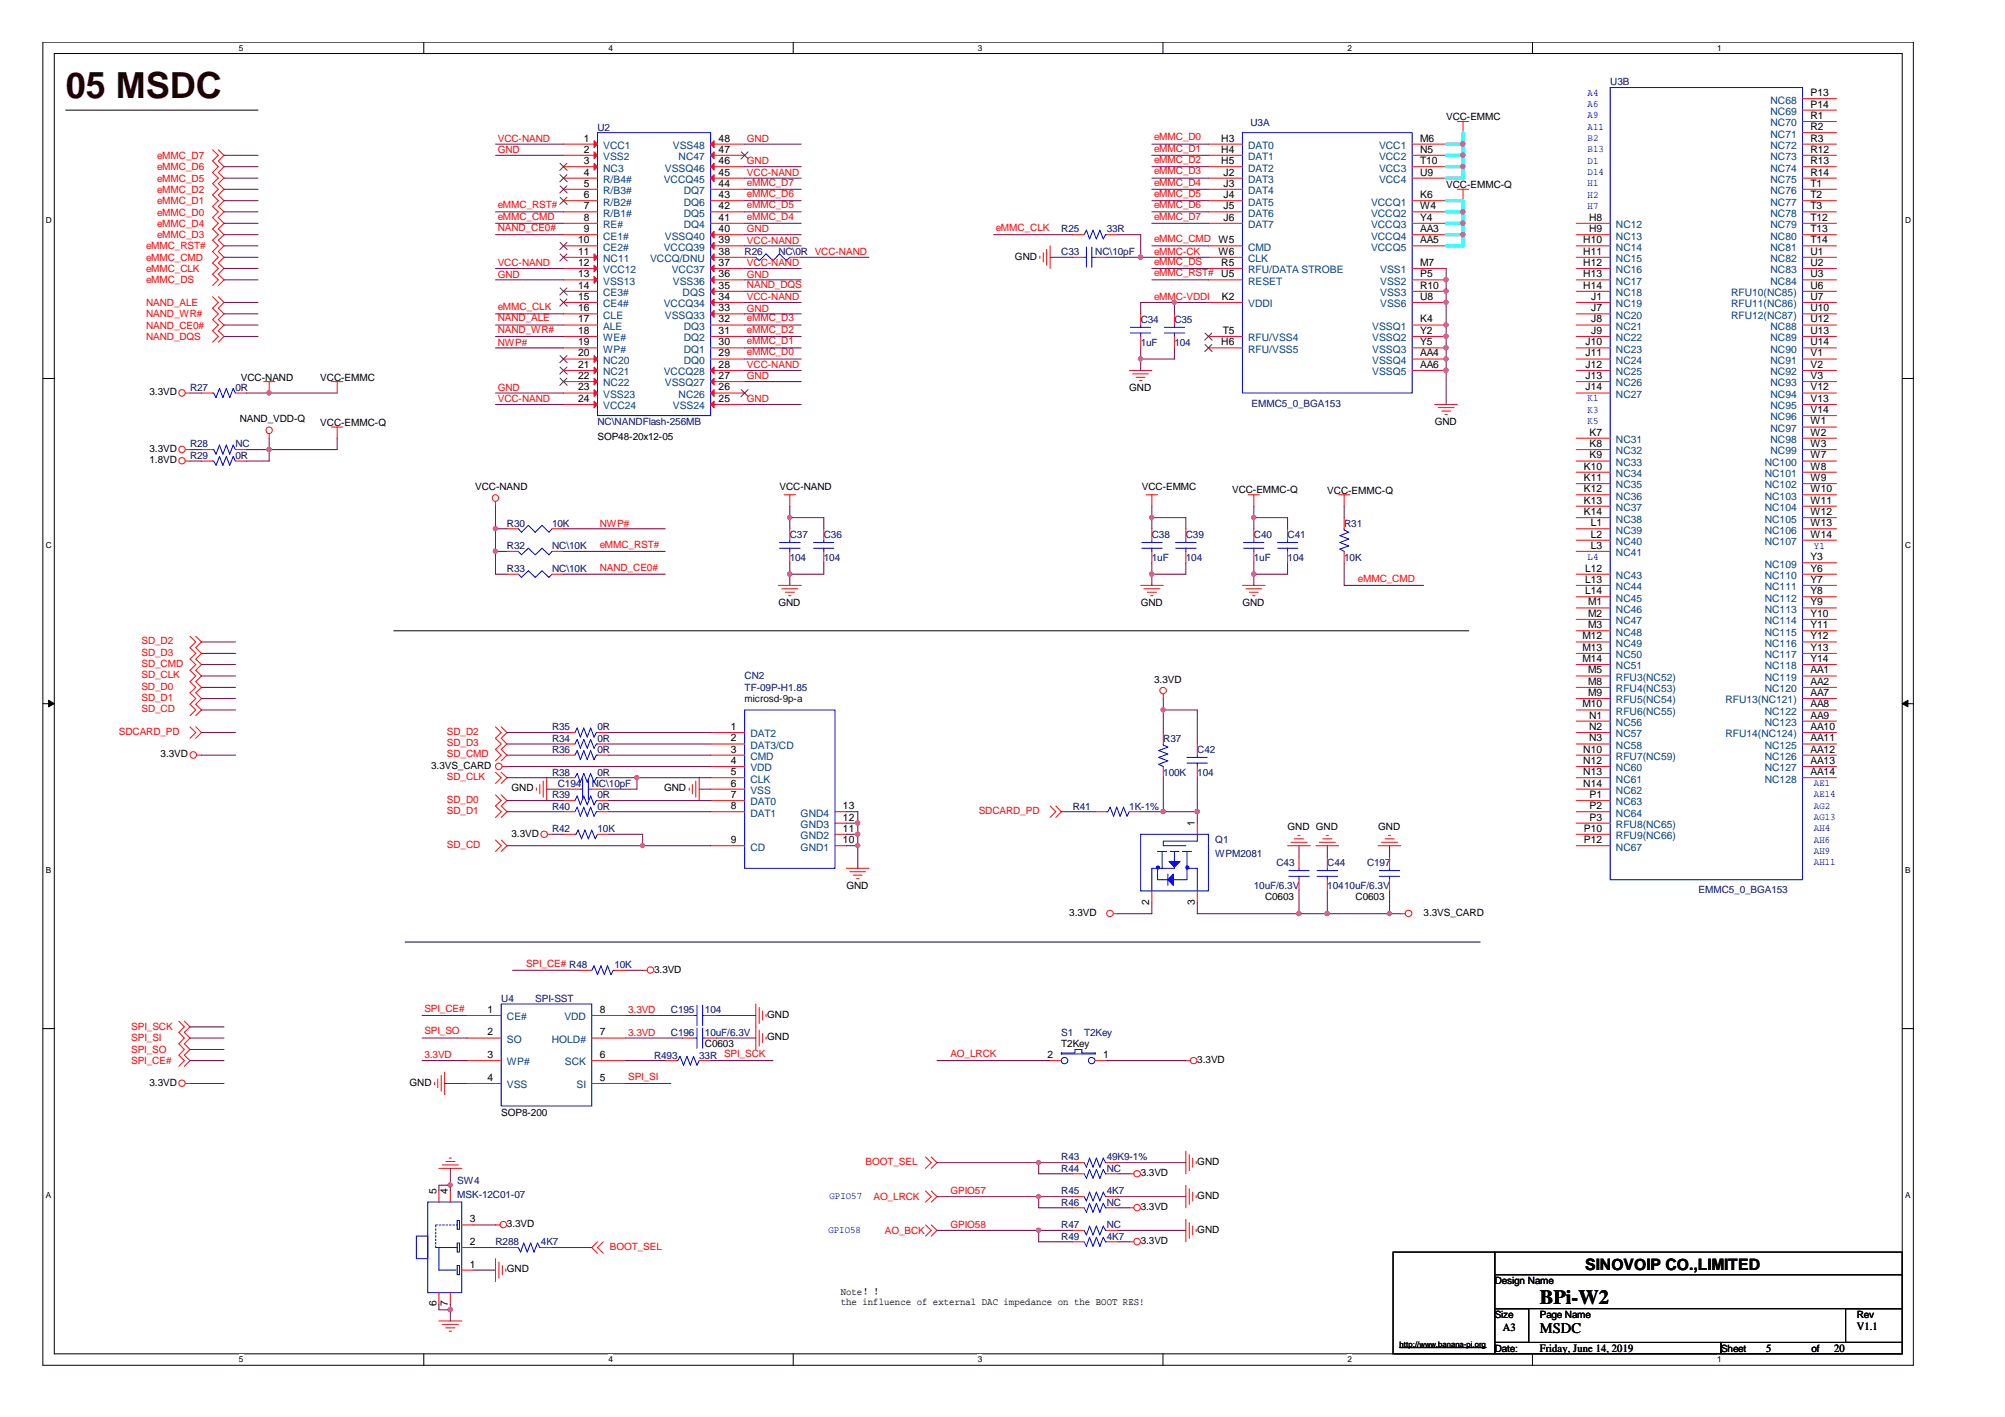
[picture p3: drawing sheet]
<svg xmlns="http://www.w3.org/2000/svg" width="297mm" height="210mm" viewBox="0 0 297 210" stroke-linecap="round" stroke-linejoin="round" font-family="sans-serif">
<defs><g id="words">
<text font-size="5.3" fill="#400000" x="9.7" y="14.5">05 MSDC</text>
<text font-size="3" x="228.1" y="193.2">BPi-W2</text>
<text font-size="2.3" x="234.9" y="188.1">SINOVOIP CO.,LIMITED</text>
<text font-size="2.2" x="228.1" y="197.4">MSDC</text>
<g font-size="1.7">
<text x="222.6" y="197.1">A3</text>
<text x="275.1" y="196.9">V1.1</text>
<text x="228.1" y="200.3">Friday, June 14, 2019</text>
<text x="261.7" y="200.3">5</text>
<text x="271.7" y="200.3">20</text>
</g>
<g font-size="1.5">
<text x="214.2" y="17.8">VCC-EMMC</text>
<text x="268.2" y="14.2">P13</text>
<text x="268.2" y="15.9">P14</text>
<text x="268.2" y="17.6">R1</text>
<text x="86.5" y="21">1</text>
<text x="86.5" y="22.6">2</text>
<text x="106.5" y="22.6">47</text>
<text x="106.5" y="21">48</text>
<text x="180.9" y="21">H3</text>
<text x="180.9" y="22.6">H4</text>
<text x="210.4" y="21">M6</text>
<text x="210.4" y="22.6">N5</text>
<text x="268.2" y="19.3">R2</text>
<text x="268.2" y="21">R3</text>
<text x="268.2" y="22.6">R12</text>
<text x="86.5" y="24.3">3</text>
<text x="86.5" y="26">4</text>
<text x="86.5" y="27.7">5</text>
<text x="86.5" y="29.4">6</text>
<text x="106.5" y="24.3">46</text>
<text x="106.5" y="26">45</text>
<text x="106.5" y="27.7">44</text>
<text x="106.5" y="29.4">43</text>
<text x="180.9" y="24.3">H5</text>
<text x="181.3" y="26">J2</text>
<text x="181.3" y="27.7">J3</text>
<text x="181.3" y="29.4">J4</text>
<text x="210.4" y="29.4">K6</text>
<text x="210.4" y="24.3">T10</text>
<text x="210.4" y="26">U9</text>
<text x="214.2" y="27.9">VCC-EMMC-Q</text>
<text x="268.2" y="24.3">R13</text>
<text x="268.2" y="26">R14</text>
<text x="268.2" y="27.7">T1</text>
<text x="268.2" y="29.4">T2</text>
<text x="86.5" y="31">7</text>
<text x="86.5" y="32.7">8</text>
<text x="86.5" y="34.4">9</text>
<text x="106.5" y="34.4">40</text>
<text x="106.5" y="31">42</text>
<text x="106.5" y="32.7">41</text>
<text x="181.3" y="31">J5</text>
<text x="181.3" y="32.7">J6</text>
<text x="210.4" y="31">W4</text>
<text x="210.4" y="32.7">Y4</text>
<text x="210.4" y="34.4">AA3</text>
<text x="235.4" y="32.7">H8</text>
<text x="235.4" y="34.4">H9</text>
<text x="268.2" y="31">T3</text>
<text x="268.2" y="32.7">T12</text>
<text x="268.2" y="34.4">T13</text>
<text x="85.6" y="36">10</text>
<text x="85.6" y="37.7">11</text>
<text x="85.6" y="39.4">12</text>
<text x="85.6" y="41.1">13</text>
<text x="106.5" y="37.7">38</text>
<text x="106.5" y="39.4">37</text>
<text x="106.5" y="36">39</text>
<text x="106.5" y="41.1">36</text>
<text x="150.4" y="38.5">GND</text>
<text x="180.5" y="36">W5</text>
<text x="180.5" y="37.7">W6</text>
<text x="180.9" y="39.4">R5</text>
<text x="180.9" y="41.1">U5</text>
<text x="210.4" y="39.4">M7</text>
<text x="210.4" y="41.1">P5</text>
<text x="210.4" y="36">AA5</text>
<text x="234.6" y="36">H10</text>
<text x="234.6" y="37.7">H11</text>
<text x="234.6" y="39.4">H12</text>
<text x="234.6" y="41.1">H13</text>
<text x="268.2" y="36">T14</text>
<text x="268.2" y="37.7">U1</text>
<text x="268.2" y="39.4">U2</text>
<text x="268.2" y="41.1">U3</text>
<text x="85.6" y="42.8">14</text>
<text x="85.6" y="44.4">15</text>
<text x="85.6" y="46.1">16</text>
<text x="85.6" y="47.8">17</text>
<text x="106.5" y="42.8">35</text>
<text x="106.5" y="46.1">33</text>
<text x="106.5" y="44.4">34</text>
<text x="106.5" y="47.8">32</text>
<text x="181" y="44.4">K2</text>
<text x="210.4" y="47.8">K4</text>
<text x="210.4" y="42.8">R10</text>
<text x="210.4" y="44.4">U8</text>
<text x="234.6" y="42.8">H14</text>
<text x="235.8" y="44.4">J1</text>
<text x="235.8" y="46.1">J7</text>
<text x="235.8" y="47.8">J8</text>
<text x="268.2" y="42.8">U6</text>
<text x="268.2" y="44.4">U7</text>
<text x="268.2" y="46.1">U10</text>
<text x="268.2" y="47.8">U12</text>
<text x="85.6" y="49.5">18</text>
<text x="85.6" y="51.2">19</text>
<text x="85.6" y="52.8">20</text>
<text x="106.5" y="49.5">31</text>
<text x="106.5" y="51.2">30</text>
<text x="106.5" y="52.8">29</text>
<text x="180.9" y="51.2">H6</text>
<text x="181.1" y="49.5">T5</text>
<text x="210.4" y="49.5">Y2</text>
<text x="210.4" y="51.2">Y5</text>
<text x="210.4" y="52.8">AA4</text>
<text x="234.9" y="51.2">J10</text>
<text x="234.9" y="52.8">J11</text>
<text x="235.8" y="49.5">J9</text>
<text x="268.2" y="49.5">U13</text>
<text x="268.2" y="51.2">U14</text>
<text x="268.2" y="52.8">V1</text>
<text x="22.1" y="58.6">3.3VD</text>
<text x="35.7" y="56.4">VCC-NAND</text>
<text x="47.5" y="56.4">VCC-EMMC</text>
<text x="85.6" y="54.5">21</text>
<text x="85.6" y="56.1">22</text>
<text x="85.6" y="57.8">23</text>
<text x="85.6" y="59.5">24</text>
<text x="106.5" y="56.1">27</text>
<text x="106.5" y="57.8">26</text>
<text x="106.5" y="54.5">28</text>
<text x="106.5" y="59.5">25</text>
<text x="167.3" y="57.9">GND</text>
<text x="210.4" y="54.5">AA6</text>
<text x="234.9" y="54.5">J12</text>
<text x="234.9" y="56.1">J13</text>
<text x="234.9" y="57.8">J14</text>
<text x="268.2" y="54.5">V2</text>
<text x="268.2" y="56.1">V3</text>
<text x="268.2" y="57.8">V12</text>
<text x="268.2" y="59.5">V13</text>
<text x="35.5" y="62.6">NAND_VDD-Q</text>
<text x="47.5" y="63.1">VCC-EMMC-Q</text>
<text x="88.5" y="65.1">SOP48-20x12-05</text>
<text x="212.6" y="62.9">GND</text>
<text x="235.5" y="64.5">K7</text>
<text x="268.2" y="61.2">V14</text>
<text x="268.2" y="62.9">W1</text>
<text x="268.2" y="64.5">W2</text>
<text x="22.1" y="66.9">3.3VD</text>
<text x="22.1" y="68.6">1.8VD</text>
<text x="234.7" y="69.6">K10</text>
<text x="234.7" y="71.3">K11</text>
<text x="235.5" y="66.2">K8</text>
<text x="235.5" y="67.9">K9</text>
<text x="268.2" y="66.2">W3</text>
<text x="268.2" y="67.9">W7</text>
<text x="268.2" y="69.6">W8</text>
<text x="268.2" y="71.3">W9</text>
<text x="70.4" y="72.7">VCC-NAND</text>
<text x="115.5" y="72.7">VCC-NAND</text>
<text x="169.2" y="72.7">VCC-EMMC</text>
<text x="182.5" y="73">VCC-EMMC-Q</text>
<text x="196.6" y="73.2">VCC-EMMC-Q</text>
<text x="234.7" y="72.9">K12</text>
<text x="234.7" y="74.6">K13</text>
<text x="234.7" y="76.3">K14</text>
<text x="235.7" y="77.9">L1</text>
<text x="268.2" y="72.9">W10</text>
<text x="268.2" y="74.6">W11</text>
<text x="268.2" y="76.3">W12</text>
<text x="268.2" y="77.9">W13</text>
<text x="235.7" y="79.6">L2</text>
<text x="235.7" y="81.3">L3</text>
<text x="268.2" y="79.6">W14</text>
<text x="268.2" y="83">Y3</text>
<text x="115.3" y="89.8">GND</text>
<text x="169" y="89.8">GND</text>
<text x="184.1" y="89.8">GND</text>
<text x="234.8" y="84.7">L12</text>
<text x="234.8" y="86.3">L13</text>
<text x="234.8" y="88">L14</text>
<text x="235.3" y="89.7">M1</text>
<text x="268.2" y="84.7">Y6</text>
<text x="268.2" y="86.3">Y7</text>
<text x="268.2" y="88">Y8</text>
<text x="268.2" y="89.7">Y9</text>
<text x="234.4" y="94.7">M12</text>
<text x="235.3" y="91.4">M2</text>
<text x="235.3" y="93.1">M3</text>
<text x="268.2" y="91.4">Y10</text>
<text x="268.2" y="93.1">Y11</text>
<text x="268.2" y="94.7">Y12</text>
<text x="171" y="101.1">3.3VD</text>
<text x="234.4" y="96.4">M13</text>
<text x="234.4" y="98.1">M14</text>
<text x="235.3" y="99.8">M5</text>
<text x="235.3" y="101.4">M8</text>
<text x="268.2" y="96.4">Y13</text>
<text x="268.2" y="98.1">Y14</text>
<text x="268.2" y="99.8">AA1</text>
<text x="268.2" y="101.4">AA2</text>
<text x="234.4" y="104.8">M10</text>
<text x="235.3" y="103.1">M9</text>
<text x="235.4" y="106.4">N1</text>
<text x="268.2" y="103.1">AA7</text>
<text x="268.2" y="104.8">AA8</text>
<text x="268.2" y="106.4">AA9</text>
<text x="23.8" y="112.2">3.3VD</text>
<text x="63.9" y="113.9">3.3VS_CARD</text>
<text x="108.3" y="108.1">1</text>
<text x="108.3" y="109.8">2</text>
<text x="108.3" y="111.5">3</text>
<text x="108.3" y="113.2">4</text>
<text x="234.6" y="111.5">N10</text>
<text x="234.6" y="113.2">N12</text>
<text x="235.4" y="108.1">N2</text>
<text x="235.4" y="109.8">N3</text>
<text x="268.2" y="108.1">AA10</text>
<text x="268.2" y="109.8">AA11</text>
<text x="268.2" y="111.5">AA12</text>
<text x="268.2" y="113.2">AA13</text>
<text x="75.8" y="117.2">GND</text>
<text x="98.4" y="117.2">GND</text>
<text x="108.3" y="114.8">5</text>
<text x="108.3" y="116.5">6</text>
<text x="108.3" y="118.2">7</text>
<text x="108.3" y="119.9">8</text>
<text x="124.9" y="119.9">13</text>
<text x="234.6" y="114.8">N13</text>
<text x="234.6" y="116.5">N14</text>
<text x="235.5" y="118.2">P1</text>
<text x="235.5" y="119.9">P2</text>
<text x="268.2" y="114.8">AA14</text>
<text x="75.8" y="124">3.3VD</text>
<text x="108.3" y="124.9">9</text>
<text x="124.9" y="124.9">10</text>
<text x="124.9" y="123.2">11</text>
<text x="124.9" y="121.6">12</text>
<text x="177" y="122.4" transform="rotate(-90 177 122.4)">1</text>
<text x="190.8" y="123">GND GND</text>
<text x="204.2" y="123">GND</text>
<text x="234.7" y="123.2">P10</text>
<text x="234.7" y="124.9">P12</text>
<text x="235.5" y="121.6">P3</text>
<text x="125.4" y="131.7">GND</text>
<text x="158.4" y="135.7">3.3VD</text>
<text x="170.3" y="134" transform="rotate(-90 170.3 134)">2</text>
<text x="177" y="134" transform="rotate(-90 177 134)">3</text>
<text x="187.4" y="133.3">C0603</text>
<text x="200.8" y="133.3">C0603</text>
<text x="210.9" y="135.7">3.3VS_CARD</text>
<text x="96.9" y="144.1">3.3VD</text>
<text x="72.2" y="150">1</text>
<text x="72.2" y="153.4">2</text>
<text x="88.9" y="153.4">7</text>
<text x="88.9" y="150">8</text>
<text x="104.4" y="155.1">C0603</text>
<text x="113.7" y="150.8">GND</text>
<text x="113.7" y="154.1">GND</text>
<text x="157.2" y="155.1">T2Key</text>
<text x="22.1" y="160.8">3.3VD</text>
<text x="60.7" y="160.8">GND</text>
<text x="72.2" y="156.7">3</text>
<text x="72.2" y="160.1">4</text>
<text x="88.9" y="160.1">5</text>
<text x="88.9" y="156.7">6</text>
<text x="155.2" y="156.7">2</text>
<text x="163.4" y="156.7">1</text>
<text x="177.4" y="157.5">3.3VD</text>
<text x="74.3" y="165.4">SOP8-200</text>
<text x="177.4" y="172.6">GND</text>
<text x="64.6" y="176.9" transform="rotate(-90 64.6 176.9)">5</text>
<text x="66.3" y="176.9" transform="rotate(-90 66.3 176.9)">4</text>
<text x="169" y="179.3">3.3VD</text>
<text x="169" y="174.3">3.3VD</text>
<text x="177.4" y="177.6">GND</text>
<text x="69.6" y="184.4">2</text>
<text x="69.6" y="181.1">3</text>
<text x="75.1" y="181.8">3.3VD</text>
<text x="169" y="184.3">3.3VD</text>
<text x="177.4" y="182.6">GND</text>
<text x="69.6" y="187.8">1</text>
<text x="75.1" y="188.5">GND</text>
<text x="124.5" y="191.9">Note！！</text>
<text x="221.4" y="190.2">Design Name</text>
<text x="64.6" y="193.5" transform="rotate(-90 64.6 193.5)">6</text>
<text x="66.3" y="193.5" transform="rotate(-90 66.3 193.5)">7</text>
<text x="124.5" y="193.4">the influence of external DAC impedance on the BOOT RES!</text>
<text x="221.4" y="195.2">Size</text>
<text x="228.1" y="195.2">Page Name</text>
<text x="275.1" y="195.2">Rev</text>
<text x="221.4" y="200.2">Date:</text>
<text x="255" y="200.2">Sheet</text>
<text x="268.4" y="200.2">of</text>
</g>
<g font-size="1.5" fill="#00f">
<text x="235.2" y="14.2">A4</text>
<text x="235.2" y="15.8">A6</text>
<text x="235.2" y="17.5">A9</text>
<text x="235.2" y="20.9">B2</text>
<text x="235.2" y="19.2">A11</text>
<text x="235.2" y="22.6">B13</text>
<text x="235.2" y="27.6">H1</text>
<text x="235.2" y="29.3">H2</text>
<text x="235.2" y="24.2">D1</text>
<text x="235.2" y="25.9">D14</text>
<text x="235.2" y="31">H7</text>
<text x="235.2" y="59.5">K1</text>
<text x="235.2" y="61.1">K3</text>
<text x="235.2" y="62.8">K5</text>
<text x="235.2" y="82.9">L4</text>
<text x="268.7" y="81.3">Y1</text>
<text x="268.7" y="116.4">AE1</text>
<text x="268.7" y="119.8">AG2</text>
<text x="268.7" y="118.1">AE14</text>
<text x="268.7" y="123.2">AH4</text>
<text x="268.7" y="124.8">AH6</text>
<text x="268.7" y="121.5">AG13</text>
<text x="268.7" y="126.5">AH9</text>
<text x="268.7" y="128.2">AH11</text>
<text x="122.9" y="177.6">GPIO57</text>
<text x="122.7" y="182.7">GPIO58</text>
</g>
<g font-size="1.5" fill="#000080">
<text x="238.5" y="12.6">U3B</text>
<text x="88.5" y="19.4">U2</text>
<text x="185.3" y="18.7">U3A</text>
<text x="157.2" y="34.4">R25</text>
<text x="164" y="34.4">33R</text>
<text x="110.3" y="37.8">R26</text>
<text x="115.3" y="37.8">NC\0R VCC-NAND</text>
<text x="157.2" y="37.8">C33</text>
<text x="162.3" y="37.8">NC\10pF</text>
<text x="169" y="47.9">C34</text>
<text x="174" y="47.9">C35</text>
<text x="169" y="51.2">1uF</text>
<text x="174" y="51.2">104</text>
<text x="28.2" y="57.9">R27</text>
<text x="34.9" y="57.9">0R</text>
<text x="88.5" y="62.9">NC\NANDFlash-256MB</text>
<text x="185.4" y="60.3">EMMC5_0_BGA153</text>
<text x="28.2" y="66.3">R28</text>
<text x="28.2" y="68">R29</text>
<text x="34.9" y="66.3">NC</text>
<text x="34.9" y="68">0R</text>
<text x="75.1" y="78">R30</text>
<text x="75.1" y="81.4">R32</text>
<text x="81.8" y="78">10K</text>
<text x="81.8" y="81.4">NC\10K</text>
<text x="117" y="79.7">C37</text>
<text x="117" y="83">104</text>
<text x="122" y="79.7">C36</text>
<text x="122" y="83">104</text>
<text x="170.6" y="79.7">C38</text>
<text x="170.6" y="83">1uF</text>
<text x="175.7" y="79.7">C39</text>
<text x="175.7" y="83">104</text>
<text x="185.8" y="79.7">C40</text>
<text x="185.8" y="83">1uF</text>
<text x="190.8" y="79.7">C41</text>
<text x="190.8" y="83">104</text>
<text x="199.1" y="78">R31</text>
<text x="199.1" y="83">10K</text>
<text x="75.1" y="84.7">R33</text>
<text x="81.8" y="84.7">NC\10K</text>
<text x="110.3" y="100.6">CN2</text>
<text x="110.3" y="102.3">TF-09P-H1.85</text>
<text x="81.8" y="111.6">R36</text>
<text x="81.8" y="108.2">R35</text>
<text x="81.8" y="109.9">R34</text>
<text x="88.5" y="111.6">0R</text>
<text x="88.5" y="108.2">0R</text>
<text x="88.5" y="109.9">0R</text>
<text x="172.3" y="109.9">R37</text>
<text x="177.4" y="111.6">C42</text>
<text x="81.8" y="118.3">R39</text>
<text x="81.8" y="114.9">R38</text>
<text x="81.8" y="119.9">R40</text>
<text x="82.6" y="116.6">C194</text>
<text x="87.7" y="116.6">NC\10pF</text>
<text x="88.5" y="118.3">0R</text>
<text x="88.5" y="114.9">0R</text>
<text x="88.5" y="119.9">0R</text>
<text x="158.9" y="119.9">R41</text>
<text x="167.3" y="119.9">1K-1%</text>
<text x="172.3" y="114.9">100K</text>
<text x="177.4" y="114.9">104</text>
<text x="81.8" y="123.3">R42</text>
<text x="88.5" y="123.3">10K</text>
<text x="180" y="124.9">Q1</text>
<text x="180" y="127">WPM2081</text>
<text x="185.8" y="131.7">10uF/6.3V</text>
<text x="189.1" y="128.3">C43</text>
<text x="196.6" y="128.3">C44</text>
<text x="196.6" y="131.7">10410uF/6.3V</text>
<text x="202.5" y="128.3">C197</text>
<text x="251.6" y="132.3">EMMC5_0_BGA153</text>
<text x="91" y="143.4">10K</text>
<text x="74.3" y="148.4">U4</text>
<text x="79.3" y="148.4">SPI-SST</text>
<text x="99.4" y="153.5">C196</text>
<text x="99.4" y="150.1">C195</text>
<text x="104.4" y="153.5">10uF/6.3V</text>
<text x="104.4" y="150.1">104</text>
<text x="157.2" y="153.5">S1</text>
<text x="160.6" y="153.5">T2Key</text>
<text x="96.9" y="156.8">R493</text>
<text x="103.6" y="156.8">33R SPI_SCK</text>
<text x="157.2" y="171.9">R43</text>
<text x="157.2" y="173.6">R44</text>
<text x="164" y="171.9">49K9-1%</text>
<text x="164" y="173.6">NC</text>
<text x="67.7" y="175.4">SW4</text>
<text x="67.7" y="177.4">MSK-12C01-07</text>
<text x="157.2" y="178.6">R46</text>
<text x="157.2" y="176.9">R45</text>
<text x="164" y="178.6">NC</text>
<text x="164" y="176.9">4K7</text>
<text x="73.4" y="184.5">R288</text>
<text x="80.1" y="184.5">4K7</text>
<text x="157.2" y="183.6">R49</text>
<text x="157.2" y="182">R47</text>
<text x="164" y="183.6">4K7</text>
<text x="164" y="182">NC</text>
</g>
<g font-size="1.5" fill="#004080">
<text x="262.3" y="15.3">NC68</text>
<text x="262.3" y="17">NC69</text>
<text x="89.4" y="22.1">VCC1</text>
<text x="89.4" y="23.7">VSS2</text>
<text x="99.7" y="22.1">VSS48</text>
<text x="100.5" y="23.7">NC47</text>
<text x="184.9" y="22.1">DAT0</text>
<text x="184.9" y="23.7">DAT1</text>
<text x="204.3" y="22.1">VCC1</text>
<text x="204.3" y="23.7">VCC2</text>
<text x="262.3" y="18.7">NC70</text>
<text x="262.3" y="20.4">NC71</text>
<text x="262.3" y="22.1">NC72</text>
<text x="262.3" y="23.7">NC73</text>
<text x="89.4" y="25.4">NC3</text>
<text x="89.4" y="27.1">R/B4#</text>
<text x="89.4" y="28.8">R/B3#</text>
<text x="98.3" y="27.1">VCCQ45</text>
<text x="98.5" y="25.4">VSSQ46</text>
<text x="101.3" y="28.8">DQ7</text>
<text x="184.9" y="25.4">DAT2</text>
<text x="184.9" y="27.1">DAT3</text>
<text x="184.9" y="28.8">DAT4</text>
<text x="204.3" y="25.4">VCC3</text>
<text x="204.3" y="27.1">VCC4</text>
<text x="262.3" y="25.4">NC74</text>
<text x="262.3" y="27.1">NC75</text>
<text x="262.3" y="28.8">NC76</text>
<text x="89.4" y="30.5">R/B2#</text>
<text x="89.4" y="32.1">R/B1#</text>
<text x="89.4" y="33.8">RE#</text>
<text x="89.4" y="35.5">CE1#</text>
<text x="98.5" y="35.5">VSSQ40</text>
<text x="101.3" y="30.5">DQ6</text>
<text x="101.3" y="32.1">DQ5</text>
<text x="101.3" y="33.8">DQ4</text>
<text x="184.9" y="30.5">DAT5</text>
<text x="184.9" y="32.1">DAT6</text>
<text x="184.9" y="33.8">DAT7</text>
<text x="203.1" y="30.5">VCCQ1</text>
<text x="203.1" y="32.1">VCCQ2</text>
<text x="203.1" y="33.8">VCCQ3</text>
<text x="203.1" y="35.5">VCCQ4</text>
<text x="239.4" y="33.8">NC12</text>
<text x="239.4" y="35.5">NC13</text>
<text x="262.3" y="30.5">NC77</text>
<text x="262.3" y="32.1">NC78</text>
<text x="262.3" y="33.8">NC79</text>
<text x="262.3" y="35.5">NC80</text>
<text x="89.4" y="37.1">CE2#</text>
<text x="89.4" y="38.8">NC11</text>
<text x="89.4" y="40.5">VCC12</text>
<text x="96.3" y="38.8">VCCQ/DNU</text>
<text x="98.3" y="37.1">VCCQ39</text>
<text x="99.5" y="40.5">VCC37</text>
<text x="184.9" y="40.5">RFU/DATA STROBE</text>
<text x="184.9" y="37.1">CMD</text>
<text x="184.9" y="38.8">CLK</text>
<text x="203.1" y="37.1">VCCQ5</text>
<text x="204.5" y="40.5">VSS1</text>
<text x="239.4" y="37.1">NC14</text>
<text x="239.4" y="38.8">NC15</text>
<text x="239.4" y="40.5">NC16</text>
<text x="262.3" y="37.1">NC81</text>
<text x="262.3" y="38.8">NC82</text>
<text x="262.3" y="40.5">NC83</text>
<text x="89.4" y="42.2">VSS13</text>
<text x="89.4" y="43.9">CE3#</text>
<text x="89.4" y="45.5">CE4#</text>
<text x="89.4" y="47.2">CLE</text>
<text x="98.3" y="45.5">VCCQ34</text>
<text x="98.5" y="47.2">VSSQ33</text>
<text x="99.7" y="42.2">VSS36</text>
<text x="101.1" y="43.9">DQS</text>
<text x="184.9" y="45.5">VDDI</text>
<text x="184.9" y="42.2">RESET</text>
<text x="204.5" y="42.2">VSS2</text>
<text x="204.5" y="43.9">VSS3</text>
<text x="204.5" y="45.5">VSS6</text>
<text x="239.4" y="42.2">NC17</text>
<text x="239.4" y="43.9">NC18</text>
<text x="239.4" y="45.5">NC19</text>
<text x="239.4" y="47.2">NC20</text>
<text x="256.5" y="43.9">RFU10(NC85)</text>
<text x="256.5" y="45.5">RFU11(NC86)</text>
<text x="256.5" y="47.2">RFU12(NC87)</text>
<text x="262.3" y="42.2">NC84</text>
<text x="89.4" y="48.9">ALE</text>
<text x="89.4" y="50.6">WE#</text>
<text x="89.4" y="52.3">WP#</text>
<text x="89.4" y="53.9">NC20</text>
<text x="101.3" y="48.9">DQ3</text>
<text x="101.3" y="50.6">DQ2</text>
<text x="101.3" y="52.3">DQ1</text>
<text x="101.3" y="53.9">DQ0</text>
<text x="184.9" y="52.3">RFU/VSS5</text>
<text x="184.9" y="50.6">RFU/VSS4</text>
<text x="203.3" y="48.9">VSSQ1</text>
<text x="203.3" y="50.6">VSSQ2</text>
<text x="203.3" y="52.3">VSSQ3</text>
<text x="203.3" y="53.9">VSSQ4</text>
<text x="239.4" y="48.9">NC21</text>
<text x="239.4" y="50.6">NC22</text>
<text x="239.4" y="52.3">NC23</text>
<text x="239.4" y="53.9">NC24</text>
<text x="262.3" y="48.9">NC88</text>
<text x="262.3" y="50.6">NC89</text>
<text x="262.3" y="52.3">NC90</text>
<text x="262.3" y="53.9">NC91</text>
<text x="89.4" y="55.6">NC21</text>
<text x="89.4" y="57.2">NC22</text>
<text x="89.4" y="58.9">VSS23</text>
<text x="98.3" y="55.6">VCCQ28</text>
<text x="98.5" y="57.2">VSSQ27</text>
<text x="100.5" y="58.9">NC26</text>
<text x="203.3" y="55.6">VSSQ5</text>
<text x="239.4" y="55.6">NC25</text>
<text x="239.4" y="57.2">NC26</text>
<text x="239.4" y="58.9">NC27</text>
<text x="262.3" y="55.6">NC92</text>
<text x="262.3" y="57.2">NC93</text>
<text x="262.3" y="58.9">NC94</text>
<text x="89.4" y="60.6">VCC24</text>
<text x="99.7" y="60.6">VSS24</text>
<text x="239.4" y="65.6">NC31</text>
<text x="262.3" y="60.6">NC95</text>
<text x="262.3" y="62.3">NC96</text>
<text x="262.3" y="64">NC97</text>
<text x="262.3" y="65.6">NC98</text>
<text x="239.4" y="67.3">NC32</text>
<text x="239.4" y="69">NC33</text>
<text x="239.4" y="70.7">NC34</text>
<text x="261.5" y="69">NC100</text>
<text x="261.5" y="70.7">NC101</text>
<text x="262.3" y="67.3">NC99</text>
<text x="239.4" y="72.4">NC35</text>
<text x="239.4" y="74">NC36</text>
<text x="239.4" y="75.7">NC37</text>
<text x="239.4" y="77.4">NC38</text>
<text x="261.5" y="72.4">NC102</text>
<text x="261.5" y="74">NC103</text>
<text x="261.5" y="75.7">NC104</text>
<text x="261.5" y="77.4">NC105</text>
<text x="239.4" y="79.1">NC39</text>
<text x="239.4" y="80.7">NC40</text>
<text x="239.4" y="82.4">NC41</text>
<text x="261.5" y="79.1">NC106</text>
<text x="261.5" y="80.7">NC107</text>
<text x="239.4" y="85.8">NC43</text>
<text x="239.4" y="87.4">NC44</text>
<text x="239.4" y="89.1">NC45</text>
<text x="261.5" y="84.1">NC109</text>
<text x="261.5" y="85.8">NC110</text>
<text x="261.5" y="87.4">NC111</text>
<text x="261.5" y="89.1">NC112</text>
<text x="239.4" y="90.8">NC46</text>
<text x="239.4" y="92.5">NC47</text>
<text x="239.4" y="94.2">NC48</text>
<text x="239.4" y="95.8">NC49</text>
<text x="261.5" y="90.8">NC113</text>
<text x="261.5" y="92.5">NC114</text>
<text x="261.5" y="94.2">NC115</text>
<text x="261.5" y="95.8">NC116</text>
<text x="239.4" y="97.5">NC50</text>
<text x="239.4" y="99.2">NC51</text>
<text x="239.4" y="100.9">RFU3(NC52)</text>
<text x="261.5" y="97.5">NC117</text>
<text x="261.5" y="99.2">NC118</text>
<text x="261.5" y="100.9">NC119</text>
<text x="239.4" y="102.5">RFU4(NC53)</text>
<text x="239.4" y="104.2">RFU5(NC54)</text>
<text x="239.4" y="105.9">RFU6(NC55)</text>
<text x="239.4" y="107.5">NC56</text>
<text x="255.6" y="104.2">RFU13(NC121)</text>
<text x="261.5" y="102.5">NC120</text>
<text x="261.5" y="105.9">NC122</text>
<text x="261.5" y="107.5">NC123</text>
<text x="111.2" y="109.2">DAT2</text>
<text x="111.2" y="110.9">DAT3/CD</text>
<text x="111.2" y="112.6">CMD</text>
<text x="239.4" y="109.2">NC57</text>
<text x="239.4" y="110.9">NC58</text>
<text x="239.4" y="112.6">RFU7(NC59)</text>
<text x="255.6" y="109.2">RFU14(NC124)</text>
<text x="261.5" y="110.9">NC125</text>
<text x="261.5" y="112.6">NC126</text>
<text x="111.2" y="114.3">VDD</text>
<text x="111.2" y="115.9">CLK</text>
<text x="111.2" y="117.6">VSS</text>
<text x="111.2" y="119.3">DAT0</text>
<text x="239.4" y="114.3">NC60</text>
<text x="239.4" y="115.9">NC61</text>
<text x="239.4" y="117.6">NC62</text>
<text x="239.4" y="119.3">NC63</text>
<text x="261.5" y="114.3">NC127</text>
<text x="261.5" y="115.9">NC128</text>
<text x="111.2" y="121">DAT1</text>
<text x="111.2" y="126">CD</text>
<text x="118.6" y="126">GND1</text>
<text x="118.6" y="124.3">GND2</text>
<text x="118.6" y="122.7">GND3</text>
<text x="118.6" y="121">GND4</text>
<text x="239.4" y="121">NC64</text>
<text x="239.4" y="122.7">RFU8(NC65)</text>
<text x="239.4" y="124.3">RFU9(NC66)</text>
<text x="239.4" y="126">NC67</text>
<text x="75.1" y="151.1">CE#</text>
<text x="75.1" y="154.5">SO</text>
<text x="81.7" y="154.5">HOLD#</text>
<text x="83.6" y="151.1">VDD</text>
<text x="75.1" y="157.8">WP#</text>
<text x="75.1" y="161.2">VSS</text>
<text x="83.7" y="157.8">SCK</text>
<text x="85.4" y="161.2">SI</text>
</g>
<g font-size="1.5" fill="#f00">
<text x="23.3" y="23.6">eMMC_D7</text>
<text x="73.7" y="21">VCC-NAND</text>
<text x="73.7" y="22.7">GND</text>
<text x="110.7" y="21">GND</text>
<text x="171" y="20.8">eMMC_D0</text>
<text x="171" y="22.5">eMMC_D1</text>
<text x="23.3" y="25.2">eMMC_D6</text>
<text x="23.3" y="26.9">eMMC_D5</text>
<text x="23.3" y="28.5">eMMC_D2</text>
<text x="110.7" y="27.5">eMMC_D7</text>
<text x="110.7" y="29.2">eMMC_D6</text>
<text x="110.7" y="24.4">GND</text>
<text x="110.7" y="26">VCC-NAND</text>
<text x="171" y="24.1">eMMC_D2</text>
<text x="171" y="25.8">eMMC_D3</text>
<text x="171" y="27.5">eMMC_D4</text>
<text x="171" y="29.2">eMMC_D5</text>
<text x="23.3" y="30.2">eMMC_D1</text>
<text x="23.3" y="31.9">eMMC_D0</text>
<text x="23.3" y="33.6">eMMC_D4</text>
<text x="23.3" y="35.3">eMMC_D3</text>
<text x="73.7" y="30.8">eMMC_RST#</text>
<text x="73.7" y="32.5">eMMC_CMD</text>
<text x="73.7" y="34.2">NAND_CE0#</text>
<text x="110.7" y="30.8">eMMC_D5</text>
<text x="110.7" y="32.5">eMMC_D4</text>
<text x="110.7" y="34.4">GND</text>
<text x="147.5" y="34.2">eMMC_CLK</text>
<text x="171" y="35.9">eMMC_CMD</text>
<text x="171" y="30.8">eMMC_D6</text>
<text x="171" y="32.5">eMMC_D7</text>
<text x="21.6" y="42">eMMC_DS</text>
<text x="21.6" y="36.9">eMMC_RST#</text>
<text x="21.6" y="38.6">eMMC_CMD</text>
<text x="21.6" y="40.3">eMMC_CLK</text>
<text x="73.7" y="39.4">VCC-NAND</text>
<text x="73.7" y="41.1">GND</text>
<text x="110.7" y="39.4">VCC-NAND</text>
<text x="110.7" y="41.1">GND</text>
<text x="110.7" y="36.1">VCC-NAND</text>
<text x="171" y="39.2">eMMC_DS</text>
<text x="171" y="40.9">eMMC_RST#</text>
<text x="171" y="37.8">eMMC-CK</text>
<text x="21.6" y="47">NAND_WR#</text>
<text x="21.6" y="45.3">NAND_ALE</text>
<text x="73.7" y="45.9">eMMC_CLK</text>
<text x="73.7" y="47.6">NAND_ALE</text>
<text x="110.7" y="47.6">eMMC_D3</text>
<text x="110.7" y="46.2">GND</text>
<text x="110.7" y="44.5">VCC-NAND</text>
<text x="110.7" y="42.6">NAND_DQS</text>
<text x="171" y="44.5">eMMC-VDDI</text>
<text x="21.6" y="48.7">NAND_CE0#</text>
<text x="21.6" y="50.3">NAND_DQS</text>
<text x="73.7" y="49.3">NAND_WR#</text>
<text x="73.7" y="51.2">NWP#</text>
<text x="110.7" y="52.6">eMMC_D0</text>
<text x="110.7" y="49.3">eMMC_D2</text>
<text x="110.7" y="51">eMMC_D1</text>
<text x="73.7" y="57.9">GND</text>
<text x="73.7" y="59.6">VCC-NAND</text>
<text x="110.7" y="54.5">VCC-NAND</text>
<text x="110.7" y="56.2">GND</text>
<text x="110.7" y="59.6">GND</text>
<text x="88.9" y="78">NWP#</text>
<text x="88.9" y="81.1">eMMC_RST#</text>
<text x="88.9" y="84.5">NAND_CE0#</text>
<text x="201.2" y="86.2">eMMC_CMD</text>
<text x="21" y="95.4">SD_D2</text>
<text x="21" y="97.1">SD_D3</text>
<text x="21" y="98.8">SD_CMD</text>
<text x="21" y="100.5">SD_CLK</text>
<text x="21" y="102.2">SD_D0</text>
<text x="21" y="103.8">SD_D1</text>
<text x="21" y="105.5">SD_CD</text>
<text x="17.6" y="108.9">SDCARD_PD</text>
<text x="66.2" y="108.9">SD_D2</text>
<text x="66.2" y="110.5">SD_D3</text>
<text x="66.2" y="112.2">SD_CMD</text>
<text x="66.2" y="118.9">SD_D0</text>
<text x="66.2" y="115.6">SD_CLK</text>
<text x="66.2" y="120.6">SD_D1</text>
<text x="66.2" y="125.6">SD_CD</text>
<text x="145" y="120.6">SDCARD_PD</text>
<text x="77.9" y="143.2">SPI_CE# R48</text>
<text x="62.9" y="149.9">SPI_CE#</text>
<text x="19.4" y="152.6">SPI_SCK</text>
<text x="19.4" y="154.3">SPI_SI</text>
<text x="19.4" y="156">SPI_SO</text>
<text x="62.9" y="153.2">SPI_SO</text>
<text x="93" y="153.4">3.3VD</text>
<text x="93" y="150.1">3.3VD</text>
<text x="19.4" y="157.7">SPI_CE#</text>
<text x="62.9" y="156.8">3.3VD</text>
<text x="93" y="159.9">SPI_SI</text>
<text x="140.8" y="156.6">AO_LRCK</text>
<text x="128.2" y="172.6">BOOT_SEL</text>
<text x="129.4" y="177.8">AO_LRCK</text>
<text x="140.8" y="176.9">GPIO57</text>
<text x="90.3" y="185.1">BOOT_SEL</text>
<text x="131.1" y="182.8">AO_BCK</text>
<text x="140.8" y="181.9">GPIO58</text>
</g>
<text font-size="1.5" fill="#004000" x="110.3" y="104">microsd-9p-a</text>
<g font-size="1.2">
<text x="35.4" y="7.5">5</text>
<text x="90.1" y="7.5">4</text>
<text x="144.9" y="7.5">3</text>
<text x="199.6" y="7.5">2</text>
<text x="254.4" y="7.5">1</text>
<text x="6.8" y="33.1">D</text>
<text x="282.2" y="33.1">D</text>
<text x="6.8" y="81.2">C</text>
<text x="282.2" y="81.2">C</text>
<text x="6.8" y="129.4">B</text>
<text x="282.2" y="129.4">B</text>
<text x="6.8" y="177.5">A</text>
<text x="282.2" y="177.5">A</text>
<text x="35.4" y="201.8">5</text>
<text x="90.1" y="201.8">4</text>
<text x="144.9" y="201.8">3</text>
<text x="199.6" y="201.8">2</text>
<text x="254.4" y="201.8">1</text>
</g>
<text font-size="1.1" x="207.3" y="199.5">http://www.banana-pi.org</text>
</g></defs>
<path d="M6.3 6.2h277.2v196h-277.2zM8 7.9h273.8v192.6h-273.8z" fill="none" stroke="#000" stroke-width=".15"/>
<g fill="#fff">
<path d="M35.4 6.4h.6v1.4h-.6z"/>
<path d="M35.4 200.7h.6v1.4h-.6z"/>
</g>
<path d="M62.8 6.2v1.7M62.8 200.5v1.7" fill="none" stroke="#000" stroke-width=".15"/>
<g fill="#fff">
<path d="M90.1 6.4h.7v1.4h-.7z"/>
<path d="M90.1 200.7h.7v1.4h-.7z"/>
</g>
<path d="M117.5 6.2v1.7M117.5 200.5v1.7" fill="none" stroke="#000" stroke-width=".15"/>
<g fill="#fff">
<path d="M144.9 6.4h.6v1.4h-.6z"/>
<path d="M144.9 200.7h.6v1.4h-.6z"/>
</g>
<path d="M172.3 6.2v1.7M172.3 200.5v1.7" fill="none" stroke="#000" stroke-width=".15"/>
<g fill="#fff">
<path d="M199.6 6.4h.7v1.4h-.7z"/>
<path d="M199.6 200.7h.7v1.4h-.7z"/>
</g>
<path d="M227 6.2v1.7M227 200.5v1.7" fill="none" stroke="#000" stroke-width=".15"/>
<g fill="#fff">
<path d="M254.4 6.4h.6v1.4h-.6z"/>
<path d="M254.4 200.7h.6v1.4h-.6z"/>
<path d="M6.8 31.9h.8v1.4h-.8z"/>
<path d="M282.2 31.9h.9v1.4h-.9z"/>
<path d="M6.8 80.1h.8v1.4h-.8z"/>
<path d="M282.2 80.1h.9v1.4h-.9z"/>
</g>
<path d="M6.3 56.1h1.7M281.8 56.1h1.7" fill="none" stroke="#000" stroke-width=".15"/>
<g fill="#fff">
<path d="M6.8 128.2h.7v1.4h-.7z"/>
<path d="M282.2 128.2h.8v1.4h-.8z"/>
</g>
<path d="M6.3 104.2h1.7M281.8 104.2h1.7" fill="none" stroke="#000" stroke-width=".15"/>
<g fill="#000" stroke="#000" stroke-width=".15">
<path d="M7.2 103.7l.8 .5-.8 .5z" fill-rule="evenodd"/>
<path d="M281.8 104.2l.9-.5v1z" fill-rule="evenodd"/>
</g>
<g fill="#fff">
<path d="M6.8 176.4h.7v1.4h-.7z"/>
<path d="M282.2 176.4h.8v1.4h-.8z"/>
</g>
<path d="M9.7 16.3h28.5M58.3 93.4h159.3M60 139.5h159.3M6.3 152.4h1.7M281.8 152.4h1.7M206.4 185.5h15v15h-15zM221.4 185.5h60.4v3.3h-60.4zM221.4 188.8h60.4v5.1h-60.4zM221.4 193.9h5.1v5h-5.1zM221.4 198.9h33.6v1.6h-33.6zM255 198.9h26.8v1.6h-26.8zM273.4 193.9h8.4v5h-8.4z" fill="none" stroke="#000" stroke-width=".15"/>
<g fill="none" stroke="#f00" stroke-width=".15">
<path d="M215.9 18h1.7M216.7 18v1.7M267 18h5.1M267 14.6h5.1M267 16.3h5.1M267 19.7h5.1M31.5 22.2l.8 .8-.8 .8 .8 .9-.8 .8 .8 .9-.8 .8 .8 .8-.8 .9 .8 .8-.8 .9 .8 .8-.8 .8 .8 .9-.8 .8 .8 .9-.8 .8 .8 .8-.8 .9 .8 .8-.8 .9 .8 .8-.8 .8 .8 .9-.8 .8M32.3 22.2l.9 .8-.9 .8 .9 .9-.9 .8 .9 .9-.9 .8 .9 .8-.9 .9 .9 .8-.9 .9 .9 .8-.9 .8 .9 .9-.9 .8 .9 .9-.9 .8 .9 .8-.9 .9 .9 .8-.9 .9 .9 .8-.9 .8 .9 .9-.9 .8M83.5 28h5M83.5 33.1h5M83.5 34.8h5M83.5 36.4h5"/>
<path d="M83.5 38.1h5M83.5 39.8h5M83.5 21.4h5M83.5 23h5M83.5 24.7h5M83.5 26.4h5M83.5 29.7h5M83.5 31.4h5M105.3 28h5M105.3 33.1h5M105.3 34.8h5M105.3 36.4h5"/>
<path d="M105.3 38.1h6.7M105.3 39.8h5M105.3 21.4h5M105.3 23h5M105.3 24.7h5M105.3 26.4h5M105.3 29.7h5M105.3 31.4h5M117 38.1h1.7M154.1 37.9v.4M154.6 37.4v1.4M155.1 36.9v2.4"/>
<path d="M155.6 36.4v3.4M158.9 34.8h1.7M158.9 38.1h1.7M162.3 38.1h1.7M164 34.8h1.6M179 28h5.1M179 33.1h5.1M179 36.4h5.1M179 38.1h5.1M179 39.8h5.1M179 21.4h5.1M179 23h5.1"/>
<path d="M179 24.7h5.1M179 26.4h5.1M179 29.7h5.1M179 31.4h5.1M209.2 33.1h5M209.2 34.8h5M209.2 36.4h5M209.2 39.8h5M209.2 21.4h5M209.2 23h5M209.2 24.7h5M209.2 26.4h5"/>
<path d="M209.2 29.7h5M209.2 31.4h5M215.9 28h1.7M216.7 28v1.7M233.5 33.1h5M233.5 34.8h5M233.5 36.4h5M233.5 38.1h5M233.5 39.8h5M267 28h5.1M267 33.1h5.1M267 34.8h5.1"/>
<path d="M267 36.4h5.1M267 38.1h5.1M267 39.8h5.1M267 21.4h5.1M267 23h5.1M267 24.7h5.1M267 26.4h5.1M267 29.7h5.1M267 31.4h5.1M27.5 58.2h.7M29.8 58.2h1.7M31.5 44l.8 .8-.8 .8 .8 .9-.8 .8 .8 .8-.8 .9 .8 .8-.8 .9"/>
<path d="M32.3 44l.9 .8-.9 .8 .9 .9-.9 .8 .9 .8-.9 .9 .9 .8-.9 .9M34.9 58.2h1.6M39.1 56.5h1.6M39.9 56.5v1.7M49.1 56.5h1.7M50 56.5v1.7M83.5 56.5h5M83.5 58.2h5M83.5 59.9h5M83.5 54.9h5M83.5 41.5h5M83.5 43.2h5"/>
<path d="M83.5 44.8h5M83.5 46.5h5M83.5 48.1h5M83.5 49.8h5M83.5 51.5h5M83.5 53.2h5M105.3 56.5h5M105.3 58.2h5M105.3 59.9h5M105.3 54.9h5M105.3 41.5h5M105.3 43.2h5"/>
<path d="M105.3 44.8h5M105.3 46.5h5M105.3 48.1h5M105.3 49.8h5M105.3 51.5h5M105.3 53.2h5M167.3 54.9h3.3M167.8 55.4h2.3M168.3 55.9h1.3M168.8 56.4h.4M169 46.5v1.6M169 49.8v1.7"/>
<path d="M174 46.5v1.6M174 49.8v1.7M179 41.5h5.1M179 44.8h5.1M179 49.8h5.1M179 51.5h5.1M209.2 54.9h5M209.2 41.5h5M209.2 43.2h5M209.2 44.8h5M209.2 48.1h5M209.2 49.8h5"/>
<path d="M209.2 51.5h5M209.2 53.2h5M212.6 59.9h3.3M233.5 56.5h5M233.5 58.2h5M233.5 54.9h5M233.5 41.5h5M233.5 43.2h5M233.5 44.8h5M233.5 46.5h5M233.5 48.1h5M233.5 49.8h5"/>
<path d="M233.5 51.5h5M233.5 53.2h5M267 56.5h5.1M267 58.2h5.1M267 59.9h5.1M267 54.9h5.1M267 41.5h5.1M267 43.2h5.1M267 44.8h5.1M267 46.5h5.1M267 48.1h5.1M267 49.8h5.1"/>
<path d="M267 51.5h5.1M267 53.2h5.1M27.5 66.6h.7M27.5 68.3h.7M29.8 66.6h1.7M29.8 68.3h1.7M34.9 66.6h1.6M34.9 68.3h1.6M39.9 64.3v.6M49.1 63.3h1.7M50 63.3v1.6M73.4 74.3v.7"/>
<path d="M75.1 78.3h1.7M81.8 78.3h1.7M116.2 73.3h1.7M117 73.3v1.7M117 78.3v1.7M122 78.3v1.7M169.8 73.3h1.7M170.6 73.3v1.7M170.6 78.3v1.7M175.7 78.3v1.7M184.9 73.3h1.7M185.8 73.3v1.7"/>
<path d="M185.8 78.3v1.7M190.8 78.3v1.7M198.3 73.3h1.7M199.1 73.3v1.7M199.1 76.7v1.6M213.1 60.4h2.3M213.6 60.9h1.3M214.1 61.4h.3M233.5 66.6h5M233.5 68.3h5M233.5 73.3h5M233.5 64.9h5"/>
<path d="M233.5 69.9h5M233.5 71.6h5M233.5 75h5M233.5 76.7h5M233.5 78.3h5M267 66.6h5.1M267 68.3h5.1M267 63.3h5.1M267 73.3h5.1M267 64.9h5.1M267 69.9h5.1M267 71.6h5.1"/>
<path d="M267 75h5.1M267 76.7h5.1M267 78.3h5.1M267 61.6h5.1M28.2 94.2l.8 .9-.8 .8 .8 .9-.8 .8 .8 .8-.8 .9 .8 .8-.8 .9 .8 .8-.8 .8 .8 .9-.8 .8 .8 .9-.8 .8M29 94.2l.8 .9-.8 .8 .8 .9-.8 .8 .8 .8-.8 .9 .8 .8-.8 .9 .8 .8-.8 .8 .8 .9-.8 .8 .8 .9-.8 .8M75.1 81.7h1.7M75.1 85.1h1.7M81.8 81.7h1.7M81.8 85.1h1.7M115.3 86.7h3.4M115.8 87.2h2.4"/>
<path d="M116.3 87.7h1.4M116.8 88.2h.4M117 81.7v1.7M122 81.7v1.7M169 86.7h3.3M169.5 87.2h2.3M170 87.7h1.3M170.5 88.2h.3M170.6 81.7v1.7M175.7 81.7v1.7M184.1 86.7h3.3M184.6 87.2h2.3"/>
<path d="M185.1 87.7h1.3M185.6 88.2h.3M185.8 81.7v1.7M190.8 81.7v1.7M199.1 81.7v1.7M233.5 86.7h5M233.5 80h5M233.5 81.7h5M233.5 85.1h5M233.5 88.4h5M233.5 90.1h5M233.5 91.8h5"/>
<path d="M233.5 93.4h5M233.5 95.1h5M233.5 96.8h5M233.5 98.4h5M267 86.7h5.1M267 80h5.1M267 85.1h5.1M267 88.4h5.1M267 90.1h5.1M267 91.8h5.1M267 93.4h5.1M267 95.1h5.1"/>
<path d="M267 96.8h5.1M267 98.4h5.1M267 83.4h5.1M28.2 107.7l.8 .8-.8 .9M29 107.7l.8 .8-.8 .9M29.2 111.9h.6M73.4 117.7l.9 .9-.9 .8 .9 .8-.9 .9M73.4 107.7l.9 .8-.9 .9 .9 .8-.9 .8 .9 .9-.9 .8M73.4 114.4l.9 .8-.9 .8M74.3 117.7l.8 .9-.8 .8 .8 .8-.8 .9M74.3 107.7l.8 .8-.8 .9 .8 .8-.8 .8 .8 .9-.8 .8M74.3 114.4l.8 .8-.8 .8"/>
<path d="M74.4 113.6h.7M79.5 116.7v.4M80 116.2v1.4M80.5 115.7v2.4M81 115.2v3.4M83.5 111.9h1.7M83.5 118.6h1.7M83.5 108.5h1.7M83.5 110.2h1.7M83.5 115.2h1.7M84.3 116.9h1.7M87.7 116.9h1.7"/>
<path d="M88.5 111.9h1.7M88.5 118.6h1.7M88.5 108.5h1.7M88.5 110.2h1.7M88.5 115.2h1.7M102.1 116.7v.4M102.6 116.2v1.4M103.1 115.7v2.4M103.6 115.2v3.4M105.3 113.6h5M105.3 111.9h5M105.3 118.6h5"/>
<path d="M105.3 116.9h5M105.3 108.5h5M105.3 110.2h5M105.3 115.2h5M155.6 119.4l.8 .8-.8 .9M156.4 119.4l.8 .8-.8 .9M172.3 102.8v.7M172.3 108.5v1.7M172.3 113.6v1.6M177.4 110.2v1.7M177.4 113.6v1.6M233.5 113.6h5"/>
<path d="M233.5 111.9h5M233.5 118.6h5M233.5 116.9h5M233.5 100.1h5M233.5 101.8h5M233.5 103.5h5M233.5 105.2h5M233.5 106.8h5M233.5 108.5h5M233.5 110.2h5M233.5 115.2h5M267 113.6h5.1"/>
<path d="M267 111.9h5.1M267 100.1h5.1M267 101.8h5.1M267 103.5h5.1M267 105.2h5.1M267 106.8h5.1M267 108.5h5.1M267 110.2h5.1M267 115.2h5.1M73.4 124.4l.9 .9-.9 .8M74.3 124.4l.8 .9-.8 .8M81.2 123.6h.6"/>
<path d="M83.5 123.6h1.7M83.5 120.2h1.7M88.5 123.6h1.7M88.5 120.2h1.7M105.3 125.3h5M105.3 120.2h5M123.7 123.6h1.7M123.7 125.3h1.7M123.7 120.2h1.7M123.7 121.9h1.7M125.4 128.6h3.3M125.9 129.1h2.3"/>
<path d="M126.4 129.6h1.3M126.9 130.1h.4M162.3 120.2h1.7M165 135.4h.6M167.3 120.2h1.7M170.6 132v1.7M177.4 121.9v1.7M177.4 132v1.7M190.8 125.3h3.3M191.3 124.8h2.3M191.8 124.3h1.3M192.3 123.8h.3"/>
<path d="M192.4 127v1.6M192.4 130.3v1.7M194.9 125.3h3.4M195.5 124.8h2.3M196 124.3h1.3M196.5 123.8h.3M196.6 127v1.6M196.6 130.3v1.7M204.2 125.3h3.3M204.7 124.8h2.4M205.2 124.3h1.3M205.7 123.8h.3"/>
<path d="M205.9 127v1.6M205.9 130.3v1.7M207.5 135.4h.7M233.5 123.6h5M233.5 125.3h5M233.5 120.2h5M233.5 121.9h5M26.5 151.3l.8 .8-.8 .8 .8 .9-.8 .8 .8 .9-.8 .8 .8 .8-.8 .9M27.3 151.3l.9 .8-.9 .8 .9 .9-.9 .8 .9 .9-.9 .8 .9 .8-.9 .9M64.9 159.8v1.3M65.4 159.3v2.3M65.9 158.8v3.4"/>
<path d="M69.2 157.1h5.1M69.2 153.8h5.1M69.2 150.4h5.1M86 143.7h1.7M87.7 157.1h5M87.7 153.8h5M87.7 150.4h5M91 143.7h1.7M95.2 143.7h.7M98.6 157.1h1.6M101.1 153.8h1.6M101.1 150.4h1.6"/>
<path d="M103.6 157.1h1.7M104.4 153.8h1.7M104.4 150.4h1.7M112 148.7v6.8M112.5 149.2v2.4M112.5 152.6v2.4M113 149.7v1.4M113 153.1v1.3M113.5 150.3v.3M113.5 153.6v.3M155.6 157.1h1.6M162.3 157.1h1.7"/>
<path d="M175.7 157.1h.7M27.5 160.5h.7M64.4 160.3v.4M65 173.1h3.4M65 176.4v1.7M65.5 172.6h2.4M66 172.1h1.4M66.5 171.5h.4M66.7 176.4v1.7M69.2 160.5h5.1M87.7 160.5h5M137.1 171.4l.9 .8-.9 .9"/>
<path d="M137.1 176.4l.9 .9-.9 .8M138 171.4l.8 .8-.8 .9M138 176.4l.8 .9-.8 .8M158.9 178.9h1.7M158.9 173.9h1.7M158.9 172.2h1.7M158.9 177.3h1.7M164 178.9h1.6M164 173.9h1.6M164 172.2h1.6M164 177.3h1.6M167.3 178.9h.7"/>
<path d="M167.3 173.9h.7M175.7 170.5v3.4M175.7 175.6v3.3M176.2 171v2.4M176.2 176.1v2.3M176.7 171.5v1.4M176.7 176.6v1.3M177.2 172.1v.3M177.2 177.1v.3M65 195.7h3.4M65 191.5v1.7M65.5 196.2h2.4"/>
<path d="M66 196.7h1.4M66.5 197.2h.4M66.7 191.5v1.7M68.4 181.5h1.7M68.4 184.8h1.7M68.4 188.1h1.7M73.4 186.5v3.3M73.4 181.5h.7M73.9 187v2.3M74.4 187.5v1.3M74.9 188v.3M75.1 184.8h1.7"/>
<path d="M80.1 184.8h1.7M88.5 184l-.8 .8 .8 .8M89.4 184l-.9 .8 .9 .8M137.1 181.5l.9 .8-.9 .8M138 181.5l.8 .8-.8 .8M158.9 184h1.7M158.9 182.3h1.7M164 184h1.6M164 182.3h1.6M167.3 184h.7M175.7 180.6v3.4M176.2 181.1v2.3"/>
<path d="M176.7 181.6v1.3M177.2 182.1v.3"/>
<circle cx="27" cy="58.2" r=".48"/>
<circle cx="27" cy="66.6" r=".48"/>
<circle cx="27" cy="68.3" r=".47"/>
<circle cx="39.9" cy="63.7" r=".48"/>
<circle cx="73.4" cy="73.8" r=".48"/>
<circle cx="28.6" cy="111.8" r=".49"/>
<circle cx="73.9" cy="113.5" r=".49"/>
<circle cx="172.3" cy="102.3" r=".48"/>
<circle cx="80.6" cy="123.6" r=".48"/>
<circle cx="164.4" cy="135.3" r=".48"/>
<circle cx="208.7" cy="135.3" r=".48"/>
<circle cx="96.4" cy="143.7" r=".48"/>
<circle cx="176.9" cy="157.1" r=".48"/>
<circle cx="27" cy="160.5" r=".47"/>
<circle cx="168.5" cy="178.9" r=".49"/>
<circle cx="168.5" cy="173.9" r=".48"/>
<circle cx="74.6" cy="181.4" r=".48"/>
<circle cx="168.5" cy="183.9" r=".49"/>
</g>
<path d="M207.3 199.6h12.8" fill="none" stroke="#000" stroke-width=".18"/>
<g fill="none" stroke="#00f" stroke-width=".15">
<path d="M88.5 19.7h16.8v41.9h-16.8zM184.1 19.7h25.1v38.5h-25.1zM238.5 13h28.5v117.3h-28.5zM112 38.1l.5 .5 1-1 1 1 1-1 1 1 .5-.5M160.6 38.1h.4M160.6 34.8l.4-.7 .4 1.3 .5-1.3 .5 1.3 .5-1.3 .5 1.3 .4-.6h.2M161 36.6v3M161.8 38.1h.5M161.8 36.6v3M31.5 58.2h.2l.3 .7 .5-1.4 .5 1.4 .5-1.4 .5 1.4 .5-1.4 .4 .7M167.5 49.3h3M167.5 48.5h3"/>
<path d="M169 48.1v.4M169 49.3v.5M172.5 49.3h3M172.5 48.5h3M174 48.1v.4M174 49.3v.5M31.5 66.6h.2l.3 .7 .5-1.4 .5 1.4 .5-1.4 .5 1.4 .5-1.4 .4 .7M31.5 68.3h.2l.3 .6 .5-1.3 .5 1.3 .5-1.3 .5 1.3 .5-1.3 .4 .7M76.8 78.3l.5 .5 1-1 1 1 1-1 1 1 .5-.5M199.1 78.3v.2l.7 .3-1.3 .5 1.3 .6-1.3 .5 1.3 .5-1.3 .4 .6 .4M76.8 81.7l.5 .5 1-1 1 1 1-1 1 1 .5-.5M76.8 85.1l.5 .4 1-.9 1 .9 1-.9 1 .9 .5-.4"/>
<path d="M115.5 81.2h3M115.5 80.4h3M117 80v.4M117 81.2v.5M120.5 81.2h3M120.5 80.4h3M122 80v.4M122 81.2v.5M169.2 81.2h3M169.2 80.4h3M170.6 80v.4M170.6 81.2v.5"/>
<path d="M174.2 81.2h3M174.2 80.4h3M175.7 80v.4M175.7 81.2v.5M184.2 81.2h3M184.2 80.4h3M185.8 80v.4M185.8 81.2v.5M189.3 81.2h3M189.3 80.4h3M190.8 80v.4M190.8 81.2v.5"/>
<path d="M85.2 118.6l.3-.7 .5 1.3 .5-1.3 .5 1.3 .5-1.3 .5 1.3 .3-.6h.2M85.2 115.2l.3-.6 .5 1.3 .5-1.3 .5 1.3 .5-1.3 .5 1.3 .3-.7h.2M85.2 111.9l.3-.7 .5 1.3 .5-1.3 .5 1.3 .5-1.3 .5 1.3 .3-.6h.2M85.2 108.5l.3-.7 .5 1.4 .5-1.4 .5 1.4 .5-1.4 .5 1.4 .3-.7h.2M85.2 110.2l.3-.7 .5 1.3 .5-1.3 .5 1.3 .5-1.3 .5 1.3 .3-.6h.2M86 116.9h.3M86.3 115.4v3M87.2 116.9h.5M87.2 115.4v3M110.3 105.2h13.4v23.4h-13.4zM172.3 110.2v.2l.7 .3-1.3 .5 1.3 .5-1.3 .5 1.3 .5-1.3 .5 .6 .4M175.9 113h3"/>
<path d="M175.9 112.2h3M177.4 111.9v.3M177.4 113v.6M85.2 123.6h.1l.3-.6 .5 1.3 .6-1.3 .5 1.3 .5-1.3 .5 1.3 .3-.7M85.2 120.2l.3-.6 .5 1.3 .5-1.3 .5 1.3 .5-1.3 .5 1.3 .3-.7h.2M164 120.2h.1l.4-.6 .5 1.3 .4-1.3 .5 1.3 .6-1.3 .5 1.3 .3-.7M169 123.6h10v8.4h-10zM171.5 126.1h1.3M171.5 128.6v1.7h1.5M172.2 126.1v2.5M173 129.5v1.7M173.4 126.1h1.3"/>
<path d="M174 126.1v2.5h-3.4v3.4M175.2 126.1h1.3M175.9 128.6h1.5v3.4M175.9 126.1v4.2h-2.2M177.4 123.6v1h-5.1v.7h3.4M190.9 129.8h3.1M190.9 129h3.1M192.4 128.6v.4M192.4 129.8v.5M195.1 129.8h3.1M195.1 129h3.1M196.6 128.6v.4"/>
<path d="M196.6 129.8v.5M204.3 129.8h3M204.3 129h3M205.9 128.6v.4M205.9 129.8v.5M74.3 148.7h13.4v15.1h-13.4zM87.7 143.7l.3-.6 .5 1.3 .5-1.3 .5 1.3 .5-1.3 .5 1.3 .3-.7h.2M100.2 157.1h.2l.4-.6 .5 1.3 .5-1.3 .5 1.3 .4-1.3 .6 1.3 .3-.7M102.7 153.8h.6M102.7 150.4h.6M103.3 148.9v3M103.3 152.3v3"/>
<path d="M104.1 153.8h.3M104.1 148.9v3M104.1 152.3v3M104.1 150.4h.3M157.2 156h2.1v-.5h1v.5h2v.1h-5.1zM63.4 178.1h5v13.4h-5zM160.6 172.2l.4 .7 .4-1.4 .5 1.4 .5-1.4 .5 1.4 .5-1.4 .4 .7h.2M160.6 178.9l.4 .7 .4-1.4 .5 1.4 .5-1.4 .5 1.4 .5-1.4 .4 .7h.2M160.6 173.9l.4 .7 .4-1.4 .5 1.4 .5-1.4 .5 1.4 .5-1.4 .4 .7h.2M160.6 177.3l.4 .6 .4-1.3 .5 1.3 .5-1.3 .5 1.3 .5-1.3 .4 .7h.2M61.7 183.1h1.7v3.4h-1.7zM64.6 184.8h3.1"/>
<path d="M65 184.8v3.3h2.6M67.7 187.5h.4v1.3h-.4zM67.7 184.1h.4v1.4h-.4zM67.7 180.8h.4v1.3h-.4zM76.8 184.8l.3 .7 .5-1.4 .5 1.4 .5-1.4 .5 1.4 .5-1.4 .4 .7h.1M160.6 184l.4 .6 .4-1.3 .5 1.3 .5-1.3 .5 1.3 .5-1.3 .4 .7h.2M160.6 182.3l.4 .6 .4-1.3 .5 1.3 .5-1.3 .5 1.3 .5-1.3 .4 .7h.2"/>
<circle cx="157.7" cy="157.1" r=".48"/>
<circle cx="161.7" cy="157.1" r=".48"/>
</g>
<g fill="#f00" stroke="#f00" stroke-width=".15">
<path d="M88 20.8l.5 .6-.5 .5z" fill-rule="evenodd"/>
<path d="M88 22.5l.5 .5-.5 .5z" fill-rule="evenodd"/>
<path d="M88 24.2l.5 .5-.5 .5z" fill-rule="evenodd"/>
<path d="M88 37.6l.5 .5-.5 .5z" fill-rule="evenodd"/>
<path d="M88 39.3l.5 .5-.5 .5z" fill-rule="evenodd"/>
<path d="M88 41l.5 .5-.5 .5z" fill-rule="evenodd"/>
<path d="M88 52.7l.5 .5-.5 .5z" fill-rule="evenodd"/>
<path d="M88 54.4l.5 .5-.5 .5z" fill-rule="evenodd"/>
<path d="M88 56l.5 .5-.5 .5z" fill-rule="evenodd"/>
<path d="M88 57.7l.5 .5-.5 .5z" fill-rule="evenodd"/>
<path d="M88 59.4l.5 .5-.5 .5z" fill-rule="evenodd"/>
<path d="M105.3 21.4l.5-.6v1.1z" fill-rule="evenodd"/>
<path d="M105.3 23l.5-.5v1z" fill-rule="evenodd"/>
<path d="M105.3 24.7l.5-.5v1z" fill-rule="evenodd"/>
<path d="M105.3 26.4l.5-.5v1z" fill-rule="evenodd"/>
<path d="M105.3 34.8l.5-.5v1z" fill-rule="evenodd"/>
<path d="M105.3 36.4l.5-.5v1z" fill-rule="evenodd"/>
<path d="M105.3 38.1l.5-.5v1z" fill-rule="evenodd"/>
<path d="M105.3 39.8l.5-.5v1z" fill-rule="evenodd"/>
<path d="M105.3 41.5l.5-.5v1z" fill-rule="evenodd"/>
<path d="M105.3 43.2l.5-.6v1.1z" fill-rule="evenodd"/>
<path d="M105.3 44.8l.5-.5v1z" fill-rule="evenodd"/>
<path d="M105.3 46.5l.5-.5v1z" fill-rule="evenodd"/>
<path d="M105.3 54.9l.5-.5v1z" fill-rule="evenodd"/>
<path d="M105.3 56.5l.5-.5v1z" fill-rule="evenodd"/>
<path d="M105.3 58.2l.5-.5v1z" fill-rule="evenodd"/>
<path d="M105.3 59.9l.5-.5v1z" fill-rule="evenodd"/>
</g>
<g fill="none" stroke="#804000" stroke-width=".15">
<path d="M83 24.2l1 1M83 25.9l1 1M83 27.5l1 1.1M83 29.2l1 1.1M83 35.9l1 1.1M83 37.6l1 1.1M84 24.2l-1.1 1M84 25.9l-1.1 1M84 27.5l-1.1 1.1M84 29.2l-1.1 1.1M84 35.9l-1.1 1.1M84 37.6l-1.1 1.1"/>
<path d="M109.8 22.5l1.1 1.1M110.8 22.5l-1 1.1M83 42.6l1 1.1M83 44.3l1 1.1M83 52.7l1 1M83 54.4l1 1M83 56l1 1.1M84 42.6l-1.1 1.1M84 44.3l-1.1 1.1M84 52.7l-1.1 1M84 54.4l-1.1 1M84 56l-1.1 1.1"/>
<path d="M109.8 57.7l1.1 1.1M110.8 57.7l-1 1.1M178.5 51l1.1 1.1M178.5 49.3l1.1 1.1M179.5 51l-1 1.1M179.5 49.3l-1 1.1"/>
</g>
<path d="M64.6 184.8v-3.3M64.6 181.5h3.1" fill="none" stroke="#00f" stroke-width=".15" stroke-dasharray=".3 .3"/>
<g fill="#00f" stroke="#00f" stroke-width=".15">
<path d="M173.8 129.5v1.7l-.8-.9z" fill-rule="evenodd"/>
<path d="M173.2 127.6h1.6l-.8 .9z" fill-rule="evenodd"/>
<path d="M171.4 128.3h.3l.1 .2-.1 .2h-.2h-.1z" fill-rule="evenodd"/>
<path d="M175.7 128.3h.4v.2v.2h-.2h-.2z" fill-rule="evenodd"/>
</g>
<g fill="none" stroke="#800040" stroke-width=".15">
<path d="M33.2 23h5M33.2 24.7h5M33.2 26.4h5M33.2 28h5M33.2 29.7h5M33.2 31.4h5M33.2 33.1h5M33.2 34.8h5M33.2 36.4h5M33.2 38.1h5M33.2 39.8h5M73.4 23h10.1"/>
<path d="M73.4 31.4h10.1M73.4 33.1h10.1M73.4 34.8h10.1M73.4 39.8h10.1M73.4 21.4h10.1M110.3 24.7h8.4M110.3 26.4h8.4M110.3 28h8.4M110.3 29.7h8.4M110.3 31.4h8.4M110.3 33.1h8.4M110.3 34.8h8.4"/>
<path d="M110.3 36.4h8.4M110.3 39.8h8.4M110.3 21.4h8.4M118.7 38.1h10M147.2 34.8h11.7M155.6 38.1h3.3M164 38.1h15M165.6 34.8h3.4v3.3M170.6 23h8.4M170.6 24.7h8.4M170.6 26.4h8.4M170.6 28h8.4"/>
<path d="M170.6 29.7h8.4M170.6 31.4h8.4M170.6 33.1h8.4M170.6 36.4h8.4M170.6 39.8h8.4M170.6 21.4h8.4M214.2 39.8v20.1M28.2 58.2h1.6M33.2 41.5h5M33.2 44.8h5M33.2 46.5h5M33.2 48.1h5"/>
<path d="M33.2 49.8h5M36.5 58.2h13.5M73.4 41.5h10.1M73.4 58.2h10.1M73.4 46.5h10.1M73.4 48.1h10.1M73.4 49.8h10.1M73.4 51.5h10.1M73.4 59.9h10.1M110.3 41.5h8.4M110.3 44.8h8.4M110.3 46.5h8.4"/>
<path d="M110.3 48.1h8.4M110.3 49.8h8.4M110.3 53.2h8.4M110.3 51.5h8.4M110.3 54.9h8.4M110.3 56.5h8.4M110.3 59.9h8.4M110.3 43.2h8.4M169 51.5v3.4M170.6 41.5h8.4M174 51.5v1.7h-5M174 44.8v1.7"/>
<path d="M179 44.8h-10v1.7M28.2 66.6h1.6M28.2 68.3h1.6M39.9 64.9v3.4h-3.4M50 64.9v1.7h-13.5M73.4 75v10.1h1.7M73.4 78.3h1.7M83.5 78.3h15.1M117 76.7h5v1.6M117 75v3.3M170.6 75v3.3M170.6 76.7h5.1v1.6"/>
<path d="M185.8 76.7h5v1.6M185.8 75v3.3M199.1 75v1.7M29.8 95.1h5.1M29.8 96.8h5.1M29.8 98.4h5.1M73.4 81.7h1.7M83.5 81.7h15.1M83.5 85.1h15.1M117 83.4v3.3M122 83.4v1.7h-5M170.6 83.4v3.3"/>
<path d="M175.7 83.4v1.7h-5.1M185.8 83.4v3.3M190.8 83.4v1.7h-5M199.1 83.4v3.3h11.8M29.8 108.5h5.1M29.8 111.9h5.1M29.8 105.2h5.1M29.8 101.8h5.1M29.8 103.5h5.1M29.8 100.1h5.1M75.1 118.6h8.4M75.1 108.5h8.4"/>
<path d="M75.1 110.2h8.4M75.1 115.2h8.4M75.1 111.9h8.4M75.1 113.6h30.2M81 116.9h3.3M90.2 118.6h15.1M90.2 108.5h15.1M90.2 110.2h15.1M90.2 115.2h15.1M90.2 111.9h15.1M94.4 115.2v1.7h-5M103.6 116.9h1.7"/>
<path d="M172.3 105.2h5.1v5M172.3 103.5v5M172.3 115.2v5M177.4 115.2v6.7M75.1 120.2h8.4M75.1 125.3h30.2M81.8 123.6h1.7M90.2 120.2h15.1M90.2 123.6h5v1.7M125.4 120.2h1.7v8.4M125.4 123.6h1.7M125.4 125.3h1.7"/>
<path d="M125.4 121.9h1.7M157.2 120.2h5.1M169 120.2h8.4M170.6 133.7v1.7h-5M177.4 133.7v1.7h30.1M192.4 125.3v1.7M192.4 132v3.4M196.6 125.3v1.7M196.6 132v3.4M205.9 125.3v1.7M205.9 132v3.4M28.2 153.8h5"/>
<path d="M28.2 157.1h5M28.2 152.1h5M28.2 155.5h5M62.5 153.8h6.7M62.5 150.4h6.7M62.5 157.1h6.7M75.9 143.7h10.1M92.7 153.8h8.4M92.7 150.4h8.4M92.7 143.7h2.5M92.7 157.1h5.9M105.3 157.1h9.2"/>
<path d="M106.1 153.8h5.9M106.1 150.4h5.9M138.8 157.1h16.8M164 157.1h11.7M28.2 160.5h5M65.9 160.5h3.3M66.7 173.1v3.3M66.7 175.6h-1.7v.8M92.7 160.5h6.7M138.8 172.2h20.1M138.8 177.3h20.1M153.9 172.2v1.7h5"/>
<path d="M153.9 177.3v1.6h5M165.6 172.2h10.1M165.6 173.9h1.7M165.6 177.3h10.1M165.6 178.9h1.7M65 193.2v.8h1.7M66.7 193.2v2.5M70.1 184.8h5M70.1 188.1h3.3M70.1 181.5h3.3M81.8 184.8h5.9M138.8 182.3h20.1"/>
<path d="M153.9 182.3v1.7h5M165.6 182.3h10.1M165.6 184h1.7"/>
</g>
<g fill="#f0f" stroke="#f0f" stroke-width=".15">
<circle cx="39.9" cy="66.6" r=".32"/>
<circle cx="73.4" cy="81.6" r=".32"/>
<circle cx="73.4" cy="78.3" r=".32"/>
<circle cx="39.9" cy="58.2" r=".32"/>
<circle cx="170.6" cy="76.7" r=".32"/>
<circle cx="185.7" cy="76.7" r=".32"/>
<circle cx="170.6" cy="85" r=".32"/>
<circle cx="185.7" cy="85" r=".32"/>
<circle cx="214.2" cy="54.9" r=".32"/>
<circle cx="214.2" cy="53.2" r=".32"/>
<circle cx="214.2" cy="51.5" r=".32"/>
<circle cx="214.2" cy="49.8" r=".32"/>
<circle cx="214.2" cy="48.1" r=".32"/>
<circle cx="214.2" cy="44.8" r=".32"/>
<circle cx="214.2" cy="43.1" r=".32"/>
<circle cx="214.2" cy="41.4" r=".32"/>
<circle cx="174" cy="44.8" r=".32"/>
<circle cx="216.7" cy="34.7" r=".32"/>
<circle cx="216.7" cy="23" r=".32"/>
<circle cx="216.7" cy="21.3" r=".32"/>
<circle cx="216.7" cy="24.7" r=".32"/>
<circle cx="216.7" cy="31.4" r=".32"/>
<circle cx="216.7" cy="33" r=".32"/>
<circle cx="169" cy="38.1" r=".32"/>
<circle cx="169" cy="53.2" r=".32"/>
<circle cx="117" cy="76.7" r=".32"/>
<circle cx="117" cy="85" r=".32"/>
<circle cx="153.9" cy="182.2" r=".32"/>
<circle cx="153.9" cy="172.2" r=".32"/>
<circle cx="127.1" cy="123.6" r=".32"/>
<circle cx="127.1" cy="125.3" r=".32"/>
<circle cx="127.1" cy="121.9" r=".32"/>
<circle cx="95.2" cy="125.3" r=".32"/>
<circle cx="192.4" cy="135.3" r=".32"/>
<circle cx="172.3" cy="105.1" r=".32"/>
<circle cx="172.3" cy="120.2" r=".32"/>
<circle cx="177.4" cy="120.2" r=".32"/>
<circle cx="205.8" cy="135.3" r=".32"/>
<circle cx="196.6" cy="135.3" r=".32"/>
<circle cx="153.9" cy="177.2" r=".32"/>
<circle cx="66.7" cy="194" r=".32"/>
<circle cx="66.7" cy="175.5" r=".32"/>
<circle cx="94.3" cy="115.2" r=".32"/>
</g>
<path d="M216.7 19.7v6.7h-2.5M214.2 29.7h2.5v6.7h-2.5M214.2 34.8h2.5M214.2 23h2.5M214.2 21.4h2.5M214.2 24.7h2.5M214.2 31.4h2.5M214.2 33.1h2.5" fill="none" stroke="#0ff" stroke-width=".47"/>
<use href="#words"/>
</svg>
